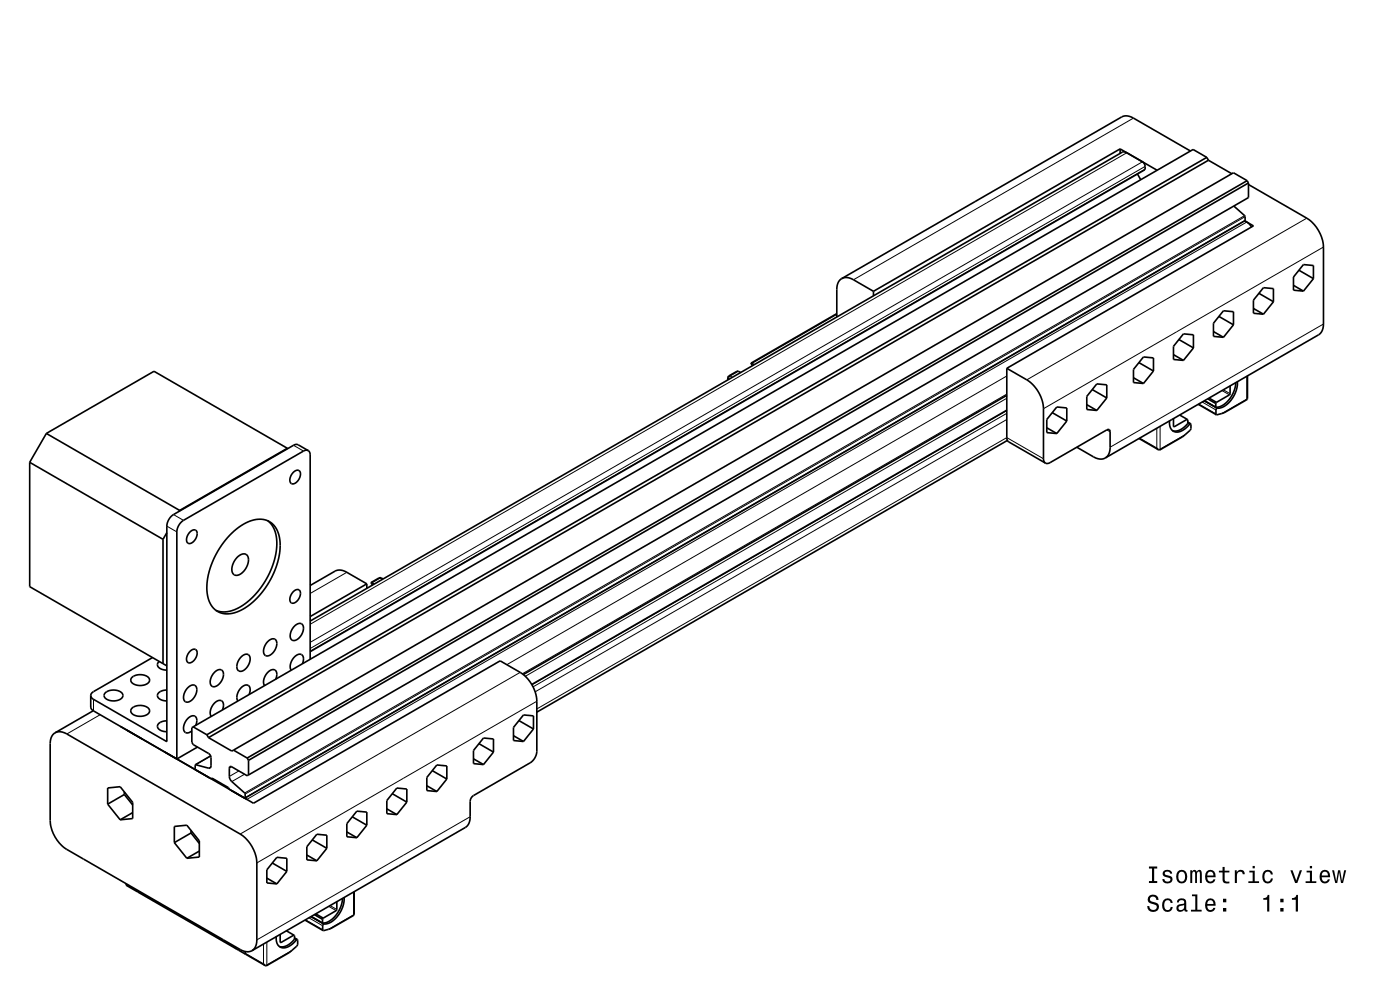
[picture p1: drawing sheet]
<svg xmlns="http://www.w3.org/2000/svg" width="297mm" height="210mm" viewBox="0 0 297 210" stroke-linecap="round" stroke-linejoin="round" font-family="sans-serif">
<g fill="none" stroke="#000" stroke-width=".35">
<path d="M237.6 31.6l7.9 4.5M237.6 31.6v.9M237.6 31.6l-52.3 30.2M239 32.4l-.5-.2-.5 .1-172.2 99.4M241.3 36.9l.7 1.2M242.4 34.3a1.42 1.42 0 0 1 .5 1.7l-177.1 102.2M252.5 32l-12-6.9-1.3-.5-1 .1-59.6 34.4M256 33.4l-2.9-1.7-212.1 122.5M256 33.4l-212.1 122.5M256 33.4l.4 .6M256.4 34l-212.2 122.5M256.4 34l4.9 2.9"/>
<path d="M264.6 38.3l-2.9-1.7-212.2 122.5M264.6 38.3l-212.2 122.5M264.6 38.3l.3 .5M264.9 39.1l12.3 7.2a7.8 7.8 0 0 1 3.6 6.1v16.3a2.52 2.52 0 0 1-1.1 2.3l-45.2 26.2M264.9 38.8l-212.2 122.5M264.9 38.8v3.1l-212.2 122.5M178.6 59.1a2.5 2.5 0 0 1 2.5 .2l4.2 2.5M178.6 59.1a2.52 2.52 0 0 0-1.1 2.3v5.8M261.7 43.7l2.4 2.1v1l-212.1 122.5M265.5 48.2l-.6-.8-.8-.6 1.8 1.1-52.3 30.2M275.6 57.3l3 1.8M278.6 59.1v-2.8l-2.1-.2-2.1 2.7v2.8l2.1 .2"/>
<path d="M278.6 59.1l-2.1 2.7M157.1 79l-.6-.3-1.9 1-.2 .4v.5M159.3 77l.3 .6M159.3 77l.7 .4M177.5 66.5l-18.2 10.5M185.3 61.8v1M213.6 78.1l.1 15.3 .3 .3 7.8 4.5M213.6 78.1l4.2 2.5a7.8 7.8 0 0 1 3.6 6.1v10.6l.1 .6 .3 .3M241.6 76.9l3.1 1.8M244.7 78.7v-2.8l-2.1-.2-2.1 2.7v2.7l2.1 .3M244.7 78.7l-2.1 2.7M248.9 75.2l2.2 1.3"/>
<path d="M250.1 72l3.1 1.8M253.2 73.8v-2.8l-2.1-.2-2.2 2.7v2.7l2.2 .3M253.2 73.8l-2.1 2.7M257.4 70.3l2.1 1.3M258.6 67.1l3.1 1.8M261.7 68.9v-2.8l-2.2-.2-2.1 2.7v2.8l2.1 .2M261.7 68.9l-2.2 2.7M264.6 79.7v5M265.9 65.4l2.1 1.3M267.1 62.2l3.1 1.8M270.2 64v-2.8l-2.2-.2-2.1 2.7v2.8l2.1 .2M270.2 64l-2.2 2.7"/>
<path d="M274.4 60.5l2.1 1.3M6.3 98.1l28.3 16.3M6.3 98.1v26.3l29.1 16.8M9.8 91.9l22.9-13.1 28.3 16.3M9.8 91.9l28.3 16.4M9.8 91.9l-3.5 6.2M61 95.1l-22.9 13.2M61 95.1l.1 .1M65.4 95.6l-2.3-1.3-.8 .1-25.5 14.8-.7 .5-.4 .7-.3 1.2v45.7l-15.6-9-.4-.3-.1-.5M65.4 95.6l-.5-.1-.5 .2-25.5 14.7-.6 .6-.6 .8-.2 1v48.2M65.4 95.6l.3 .4 .1 .5v43.4M213.6 83.9l-102.6 59.2"/>
<path d="M213.6 87l-100.8 58.2M213.7 93.4l-99.8 57.7M222.1 90.7l2.1 1.3M223.2 87.5l3.1 1.8M226.3 89.3v-2.8l-2.1-.2-2.1 2.7v2.8l2.1 .2M226.3 89.3l-2.1 2.7M228.4 94.9l3.6 2a2.49 2.49 0 0 0 2.5 .3M230.6 85.8l2.1 1.3M231.7 82.6l3.1 1.8M234.5 97.2a2.5 2.5 0 0 0 1-2.3v-3.3a.43 .43 0 0 0-.2-.5 .43 .43 0 0 0-.5 .1l-12 6.9-.6 .2-.4-.1M234.8 84.4v-2.8l-2.1-.2-2.1 2.7v2.8l2.1 .2M234.8 84.4l-2.1 2.7"/>
<path d="M240.5 80.1l2.1 1.3M241.6 93l4.2 2.4M245.4 95l.4 .4M245.8 95.4l.2 .1M246.1 95.3l-.1 .2M248.1 89.3a1.76 1.76 0 0 0 1.9 2.3l1.2-.5 1.2-1.2M248.9 88.8l.1 1.7 2.8-1.6M250.3 88l1.5 .9M251.8 88.9l.2 .1v.8a3.2 3.2 0 0 1-3.2 1.6M252 89.7l.4 .2M252 89.5l.6 .4M252.6 89.9v1.2l-1.4 1.3-5.2 3.1"/>
<path d="M252.6 89.9h-.2M254.2 85.8l3.8 2.2M255.5 85l2.7 1.6M255.5 85l2.4 1.4M256.2 84.6l1.7 1M256.5 84.4l1.6 1M257.9 85.6v.8M258.1 85.4l-.2 .2M258.2 86.6l-.2 .4v1M261 81.9v1.6l-.2 .3-2.7 1.6M262.2 81.2a5.7 5.7 0 0 1-4 5.2h-.3M262.5 81a5.8 5.8 0 0 1-3.8 5.6h-.5"/>
<path d="M264.5 84.7h.1M264.6 84.7l-4.9 2.9-1.7 .4M34.6 114.4v26.4M35.4 113l-.8 1.4M38.1 108.3l-.1 .2M40.4 112.8a.83 .83 0 0 1 1.1-.3 .83 .83 0 0 1 .3 1.2 1.69 1.69 0 0 1-1.9 1.5 1.74 1.74 0 0 1 .5-2.4zM49 113.3l2.2-1.8 2.1-1.1a4.3 4.3 0 0 1 6.1 4.1v2.2l-.5 2.4-.8 2.3-1.1 2.2-1.5 2.2-1.8 1.9-1.8 1.3-1.7 .9a4.3 4.3 0 0 1-6.2-4l-.1-1.6 .1-1.5 1-3.4 1.6-3.1zM50.4 118.1l.2-.1a1.2 1.2 0 0 1 1.5-.4 1.2 1.2 0 0 1 .6 1.5 3.2 3.2 0 0 1-2.7 2.9 1.43 1.43 0 0 1-.7-2l.5-1.1zM56.8 110.5a6.6 6.6 0 0 1 1.8 6.4l-.4 2.1-.8 2-1 2-1.2 1.9-1.4 1.6-1.4 1.3-1.8 1.1-1.4 .6a4.8 4.8 0 0 1-3.4 0M62.3 100.1a.83 .83 0 0 1 1.1-.3 .83 .83 0 0 1 .3 1.2 1.68 1.68 0 0 1-1.9 1.6 1.75 1.75 0 0 1 .5-2.5zM32.4 139.5l-12.6 7.2-.4 .4-.1 .4M40.4 138.1a.83 .83 0 0 1 1.1-.3 .83 .83 0 0 1 .3 1.2 1.69 1.69 0 0 1-1.9 1.5 1.74 1.74 0 0 1 .5-2.4z"/>
<path d="M51.2 139.3a1.04 1.04 0 0 1 1.8-.1 2.66 2.66 0 0 1-2.1 3.2 1.19 1.19 0 0 1-.5-1.8zM56.8 136.1a1.03 1.03 0 0 1 1.8-.1 2.67 2.67 0 0 1-2 3.1 1.1 1.1 0 0 1-.6-1.6zM62.3 125.5a.83 .83 0 0 1 1.1-.4 .83 .83 0 0 1 .3 1.2 1.68 1.68 0 0 1-1.9 1.6 1.75 1.75 0 0 1 .5-2.4zM62.5 132.8a1.03 1.03 0 0 1 1.8-.1 2.67 2.67 0 0 1-2 3.2 1.1 1.1 0 0 1-.7-1.7l.3-.6zM77.8 123.8l-4.2-2.4a2.5 2.5 0 0 0-2.5-.2l-5.3 3M77.8 123.8l-12 7M77.8 123.8v1M78.7 123.6l.3 .5M78.7 123.6l.7 .3M81.3 122.8l-.6-.3-.3 .1-1.7 1M11.7 155.4l-.7 .7-.3 1.2-.1 16.8a7.8 7.8 0 0 0 3.6 6.1l36.8 21.2a2.51 2.51 0 0 0 2.4 .3M11.7 155.4a2.52 2.52 0 0 1 2.5 .3l36.8 21.2a7.8 7.8 0 0 1 3.5 6.1v16.8l-.4 1.2-.7 .7"/>
<path d="M19.3 147.5v2.5l.3 .7 17.9 10.3M19.8 150.8l-8.1 4.6M22.4 146.9a2.59 2.59 0 0 1 3.7 .5 1.53 1.53 0 0 1-1.9 1.3h-.5a1.4 1.4 0 0 1-1.6-1.4zM25.5 154.1l28.3 16.3 52.3-30.2 4.2 2.4a7.8 7.8 0 0 1 3.6 6.2v10.7l-.5 1.3-.9 1-12.2 7.1-.6 1v3.3a2.51 2.51 0 0 1-1 2.3l-45.3 26.2M28 143.7a2.72 2.72 0 0 1 3.7 .3 1.1 1.1 0 0 1-1.1 1.3 2.16 2.16 0 0 1-2.9-1zM28 150.2a2.71 2.71 0 0 1 3.7 .3 1.1 1.1 0 0 1-1.1 1.3 2.16 2.16 0 0 1-2.9-1zM33.8 140.3a.92 .92 0 0 0-.3 1 .92 .92 0 0 0 .8 .7l1.1 .2M35.4 152.9l-1.2 .2a.96 .96 0 0 0-.8 1 .96 .96 0 0 0 .9 .9l1.1 .2M35.4 146.4l-1 .1a.99 .99 0 0 0-1 .9 .99 .99 0 0 0 .9 1.1l1.1 .2M39.9 145.8a1.03 1.03 0 0 1 1.8 0 2.67 2.67 0 0 1-2.1 3.1 1.1 1.1 0 0 1-.6-1.6l.3-.7zM41 154.2l-.3 .1v3.1l.3 .5 3.3 2 .5 .8v1.8l-.3 .4-3.1-.7M41 154.2l2.9 1.7"/>
<path d="M41.5 153.9l.1-.3a1.22 1.22 0 0 0-.5-1.8 2.52 2.52 0 0 0-1.9 3.5 1.07 1.07 0 0 0 1.5-.3M41.9 158.5l-4.4 2.5M43.9 155.9l.3 .6M44.2 156.5l5 2.8 .3-.2M45.5 142.6a1.03 1.03 0 0 1 1.8-.1 2.67 2.67 0 0 1-2 3.2 1.1 1.1 0 0 1-.6-1.7zM47.2 150.6l.1-.2a1.22 1.22 0 0 0-.6-1.8 2.57 2.57 0 0 0-1.9 3.4M49.5 159.1l2.9 1.7M52.8 147.3a1.34 1.34 0 0 0-.4-2 2.56 2.56 0 0 0-1.9 3.4M58.5 144.1l.1-.3a1.22 1.22 0 0 0-.6-1.8 2.57 2.57 0 0 0-1.9 3.4M64.2 140.8v-.2a1.22 1.22 0 0 0-.5-1.8 2.57 2.57 0 0 0-1.9 3.4M101.6 157.8l3.1 1.7M104.7 159.5v-2.8l-2.1-.2-2.2 2.7v2.8l2.2 .2"/>
<path d="M104.7 159.5l-2.1 2.7M108.9 156.1l2.2 1.2M110.1 152.9l3.1 1.7M113.2 154.6v-2.7l-2.1-.2-2.2 2.6v2.8l2.2 .2M113.2 154.6l-2.1 2.7M22.8 170.6v-3.5l2.7-.2 2.6 3.3v3.4l-2.6 .3M22.8 170.6l2.7 3.3M26.4 168v.5M26.4 168.5l1.7 2.3M26.4 168.5l-3.6 2.1M28.1 172.4l-2.6 1.5M37 178.7l2.6 3.4"/>
<path d="M37 178.7v-3.4l2.6-.3 2.7 3.4v3.4l-2.7 .3M40.5 176.7l1.8 2.2M40.5 176.2v.5M40.5 176.7l-3.5 2M41.4 162.2v.9l.1 .2M44.7 160.3l-3.3 1.9M44.8 165.2l.2-.1 3.4 2 .3 .3M46.3 165.8l-.2 .2M51.9 169.3h.1M52.4 160.8l.3 .5M52.7 164.4l-.3 .2-3.3-1.9h-.4v2l.1 .7 3.1 2.8 .1 1.1M52.7 161.3v3.1"/>
<path d="M66.3 178.2l3 1.7M69.3 179.9v-2.7l-2.1-.2-2.1 2.6v2.8l2.1 .2M69.3 179.9l-2.1 2.7M73.6 176.5l2.1 1.2M74.7 173.3l3.1 1.7M77.8 175v-2.7l-2.1-.2-2.1 2.6v2.8l2.1 .2M77.8 175l-2.1 2.7M82.1 171.6l2.1 1.2M83.2 168.4l3.1 1.7M86.3 170.1l-2.1 2.7M86.3 170.1v-2.7l-2.1-.2-2.1 2.6v2.8l2.1 .2M90.5 166.7l2.2 1.2"/>
<path d="M91.7 163.5l3.1 1.7M94.8 165.2v-2.7l-2.1-.2-2.2 2.6v2.8l2.2 .2M94.8 165.2l-2.1 2.7M100.4 161l2.2 1.2M26.8 187.8l29.5 17M26.8 187.5v.3M26.9 187.7l-.1 .1M29.2 188.9v.3l.2-.1M42.3 180.5l-2.7 1.6M56.6 186.3l2.1 1.2M57.8 183.1l3.1 1.7M58.6 198.7a1.8 1.8 0 0 0 1.7 2.4 4.1 4.1 0 0 0 2.6-1.8"/>
<path d="M59.4 198.2l.1 1.8 2.8-1.6M60.8 197.4l1.5 1M60.9 184.8v-2.7l-2.2-.2-2.1 2.6v2.8l2.1 .2M60.9 184.8l-2.2 2.7M62.3 198.4h.2v.8a3.2 3.2 0 0 1-3.3 1.6M62.5 199.1l.4 .2M62.5 198.9l.6 .4M63.1 199.3v1.2l-1.4 1.3-5.2 3.1M63.1 199.3h-.2M64.7 195.2l3.8 2.2M65.1 181.4l2.1 1.2M66 194.4l2.7 1.6"/>
<path d="M66 194.4l2.4 1.4M66.7 194l1.7 1M67 193.9l1.6 .9M68.4 195v.8M68.6 194.8l-.2 .2M68.7 196l-.2 .4v1M71.5 191.3v1.6l-.2 .3-2.7 1.6M72.7 190.6a5.7 5.7 0 0 1-4 5.2h-.3M73 190.4a5.8 5.8 0 0 1-3.8 5.6h-.5M75 194.1h.1M75.1 194.1l-4.9 2.9-1.7 .4M75.1 189.1v5"/>
<path d="M49.9 201l.3 .3M52 201.8l.1 .6M55.9 204.4l.4 .4M56.3 204.8l.2 .1M56.6 204.7l-.1 .2"/>
</g>
<g fill="none" stroke="#000" stroke-width=".21">
<path d="M239 32.4l-173.2 100M240.5 25.1l-59.4 34.2M242.4 34.3l-176.6 102M242.9 35.3l-177.1 102.3M242.9 35.9l-177.1 102.2M264 45.7l-212.1 122.5M264.1 46l-212.1 122.4M264.1 46.7l-212.1 122.5M264.5 47.1l-212.1 122.5M277.2 46.3l-59.4 34.3M280.8 52.4l-59.4 34.3M154.6 79.7l.3 .1"/>
<path d="M154.9 79.8l-.4 .6M154.9 79.8l.5 .2M156.6 78.8l-1.7 1M177.5 66.7l-18 10.4M213.6 79.8l-106.1 61.2M264.5 79.8v4.9l-5.3 3M280.8 68.7l-45.3 26.2M62.3 94.5l2.1 1.2M154.4 80.2l.1 .2M154.5 80.4h.2M154.5 80.4v.1M213.6 83.6l-102.8 59.3"/>
<path d="M213.6 84.5l-102.2 59M213.6 87.1l-100.8 58.2M213.6 87.7l-100.5 58M213.6 89l-100.1 57.8M221.4 97.3l-7.8-4.5-99.7 57.6M234.8 91.2l.7 .4M245.4 90.8v4.2l-3.6-2.1M246.1 90.4v4.9l5.3-3.1M248.9 90.5h.2M252 89.6l.4 .3M254.3 85.7l3.7 2.1M255 85.3l3 1.7"/>
<path d="M255.5 85l2.7 1.6M259.2 82.8l1.6 1M259.5 82.7l1.5 .8M35.4 111.6l2.1 1.2M36.8 109.2l2.1 1.2M73.6 121.4l-7.8 4.5M80.4 122.6h.2M80.6 122.6l-1.7 1M80.6 122.6l.5 .3M80.9 122.6h-.3M19.8 148.3v2.5M21.3 151.6l-7.1 4.1"/>
<path d="M110.3 142.6l-59.3 34.3M113.9 148.8l-59.4 34.2M44.7 160.4l-3.2 1.8M44.7 162.7l-.5 .2M45.7 165.5l-.2 .1M46.2 165.8l-.2 .1M48.5 167.1l-.2 .1M49.1 162.7l-.4 .2M50.7 163.5l-2 1.2M51.9 164.2l-2.7 1.6M99.7 173.2l-45.2 26.2M26.9 187.5v.2l2.3 1.3"/>
<path d="M29.4 189v.1l20.5 11.9v-.2M56.6 199.8v4.9l5.3-3.1M59.4 199.9h.2M62.5 199l.4 .3M64.8 195.1l3.7 2.1M65.5 194.7l3 1.7M66 194.4l2.7 1.6M69.7 192.3l1.6 .9M70 192.1l1.5 .8M75 189.2v4.9l-5.3 3M50.6 201.2v.3M55.9 200.3v4.1l-3.9-2.2"/>
</g>
<g fill="#000">
<path d="M243.8 190.1a.96 .96 0 0 0-.3 1 .96 .96 0 0 0 .9 .6 .77 .77 0 0 1 .9 1 .83 .83 0 0 1-.9 .3 .83 .83 0 0 1-.6-.8h-.4a1.21 1.21 0 0 0 1.5 1.3 1.21 1.21 0 0 0 .7-1.8l-.8-.3a.71 .71 0 0 1-.9-.7 .7 .7 0 0 1 .8-.5 .7 .7 0 0 1 .6 .7h.5a1.17 1.17 0 0 0-.7-1.1 1.17 1.17 0 0 0-1.3 .3zM246.8 190.9a1.53 1.53 0 0 0 .9 2.6 1.07 1.07 0 0 0 1.1-1.1h-.4a.67 .67 0 0 1-.7 .7 .67 .67 0 0 1-.7-.6 1.11 1.11 0 0 1 .7-1.6 .6 .6 0 0 1 .6 .6h.5a1.09 1.09 0 0 0-.8-.9 1.09 1.09 0 0 0-1.2 .3zM249.9 190.8l-.2 .6h.4a.55 .55 0 0 1 .6-.5 .55 .55 0 0 1 .4 .8h-.2a1 1 0 0 0-1 .2 1 1 0 0 0-.3 1.1 .93 .93 0 0 0 1.7 0l.1 .3 .5 .1v-.4h-.2v-1.6a1.02 1.02 0 0 0-1.8-.6zM250.1 192.3l1.1-.3a.77 .77 0 0 1-.2 .9 .77 .77 0 0 1-.9 0zM252.9 189.7v.4h.7v2.9h-.9v.4h2.2v-.4h-.9v-3.3zM256 190.9a1.55 1.55 0 0 0 .7 2.6 1.06 1.06 0 0 0 1.1-.9h-.4l-.2 .3-.4 .2a.76 .76 0 0 1-.7-1h1.8a1.17 1.17 0 0 0-.5-1.3 1.17 1.17 0 0 0-1.4 .1zM256.3 191.2a.66 .66 0 0 1 .8-.2 .66 .66 0 0 1 .3 .8h-1.3zM259.5 192.6v.8h.6v-.8zM259.5 190.6v.8h.6v-.8z" fill-rule="evenodd"/>
<path d="M243.7 183.8v.4h.7v2.7h-.7v.4h1.8v-.4h-.6v-2.7h.6v-.4zM246.9 184.7a.75 .75 0 0 0-.2 .9 .75 .75 0 0 0 .7 .5l.9 .3a.63 .63 0 0 1-.6 .7 .63 .63 0 0 1-.7-.6h-.4a1.07 1.07 0 0 0 1.2 .9 1.07 1.07 0 0 0 .9-1.2l-.4-.4-1.1-.3a.54 .54 0 0 1 .4-.7 .54 .54 0 0 1 .6 .5h.5a1.03 1.03 0 0 0-.7-.8 1.03 1.03 0 0 0-1.1 .2zM249.8 184.9a1.53 1.53 0 0 0 .9 2.5 1.48 1.48 0 0 0 1.2-1.4 1.48 1.48 0 0 0-1.2-1.5l-.5 .1zM250.2 185.2a.67 .67 0 0 1 .7-.3 .67 .67 0 0 1 .5 .6 1.11 1.11 0 0 1-.7 1.5 1.17 1.17 0 0 1-.5-1.8zM252.5 184.6v2.7h.4v-1.8a.49 .49 0 0 1 .4-.6l.2 .3v2.1h.4l.1-2.1 .3-.3 .2 .1 .1 .4v1.9h.4v-1.9a.69 .69 0 0 0-.6-.9l-.5 .4-.2-.3-.3-.1-.5 .4v-.3zM256 184.9a1.55 1.55 0 0 0 .7 2.5 1.06 1.06 0 0 0 1.1-.9h-.4l-.2 .4-.4 .1a.76 .76 0 0 1-.7-.9h1.8a1.17 1.17 0 0 0-.5-1.4 1.17 1.17 0 0 0-1.4 .2zM256.3 185.1a.66 .66 0 0 1 .8-.1 .66 .66 0 0 1 .3 .7h-1.3zM259.4 183.9v.8h-.8v.4h.8v1.8a1.04 1.04 0 0 0 1.4 .5v-.4a.68 .68 0 0 1-1-.4v-1.5h1v-.4h-1v-.8zM262 184.6v2.7h.4v-1.5a.66 .66 0 0 1 .4-.8 .66 .66 0 0 1 .8 .2v.2h.5a.89 .89 0 0 0-.7-.9 .89 .89 0 0 0-1 .5v-.4zM265 184.7v.4h.7v1.8h-.9v.4h2.3v-.4h-.9v-2.2zM265.7 183.7v.5h.5v-.5zM268.1 184.9a1.53 1.53 0 0 0 .8 2.5 1.07 1.07 0 0 0 1.1-1.1h-.4a.67 .67 0 0 1-.6 .7 .67 .67 0 0 1-.7-.6 1.11 1.11 0 0 1 .6-1.5 .6 .6 0 0 1 .7 .6h.4a1.09 1.09 0 0 0-.7-1 1.09 1.09 0 0 0-1.2 .4zM273.7 184.6l1 2.7h.5l1-2.7h-.5l-.7 2.2-.8-2.2zM277.2 184.7v.4h.7v1.8h-.9v.4h2.2v-.4h-.9v-2.2zM277.9 183.7v.5h.4v-.5zM280.2 184.9a1.54 1.54 0 0 0 .8 2.5 1.06 1.06 0 0 0 1.1-.9h-.4l-.2 .4-.4 .1a.76 .76 0 0 1-.7-.9h1.8a1.17 1.17 0 0 0-.5-1.4 1.17 1.17 0 0 0-1.5 .2zM280.6 185.1a.66 .66 0 0 1 .8-.1 .66 .66 0 0 1 .3 .7h-1.3zM282.6 184.6l.7 2.7h.4l.4-2.3 .4 2.3h.4l.7-2.7h-.4l-.5 2.3-.4-2.3h-.4l-.4 2.3-.5-2.3z" fill-rule="evenodd"/>
<path d="M268 190.5v.4h.8v2.5h.5v-3.6h-.4a.77 .77 0 0 1-.9 .7zM271.6 192.6v.8h.7v-.8zM271.6 190.6v.8h.7v-.8zM274.1 190.5v.4h.8v2.5h.5v-3.6h-.4a.77 .77 0 0 1-.9 .7z" fill-rule="evenodd"/>
</g>
</svg>
